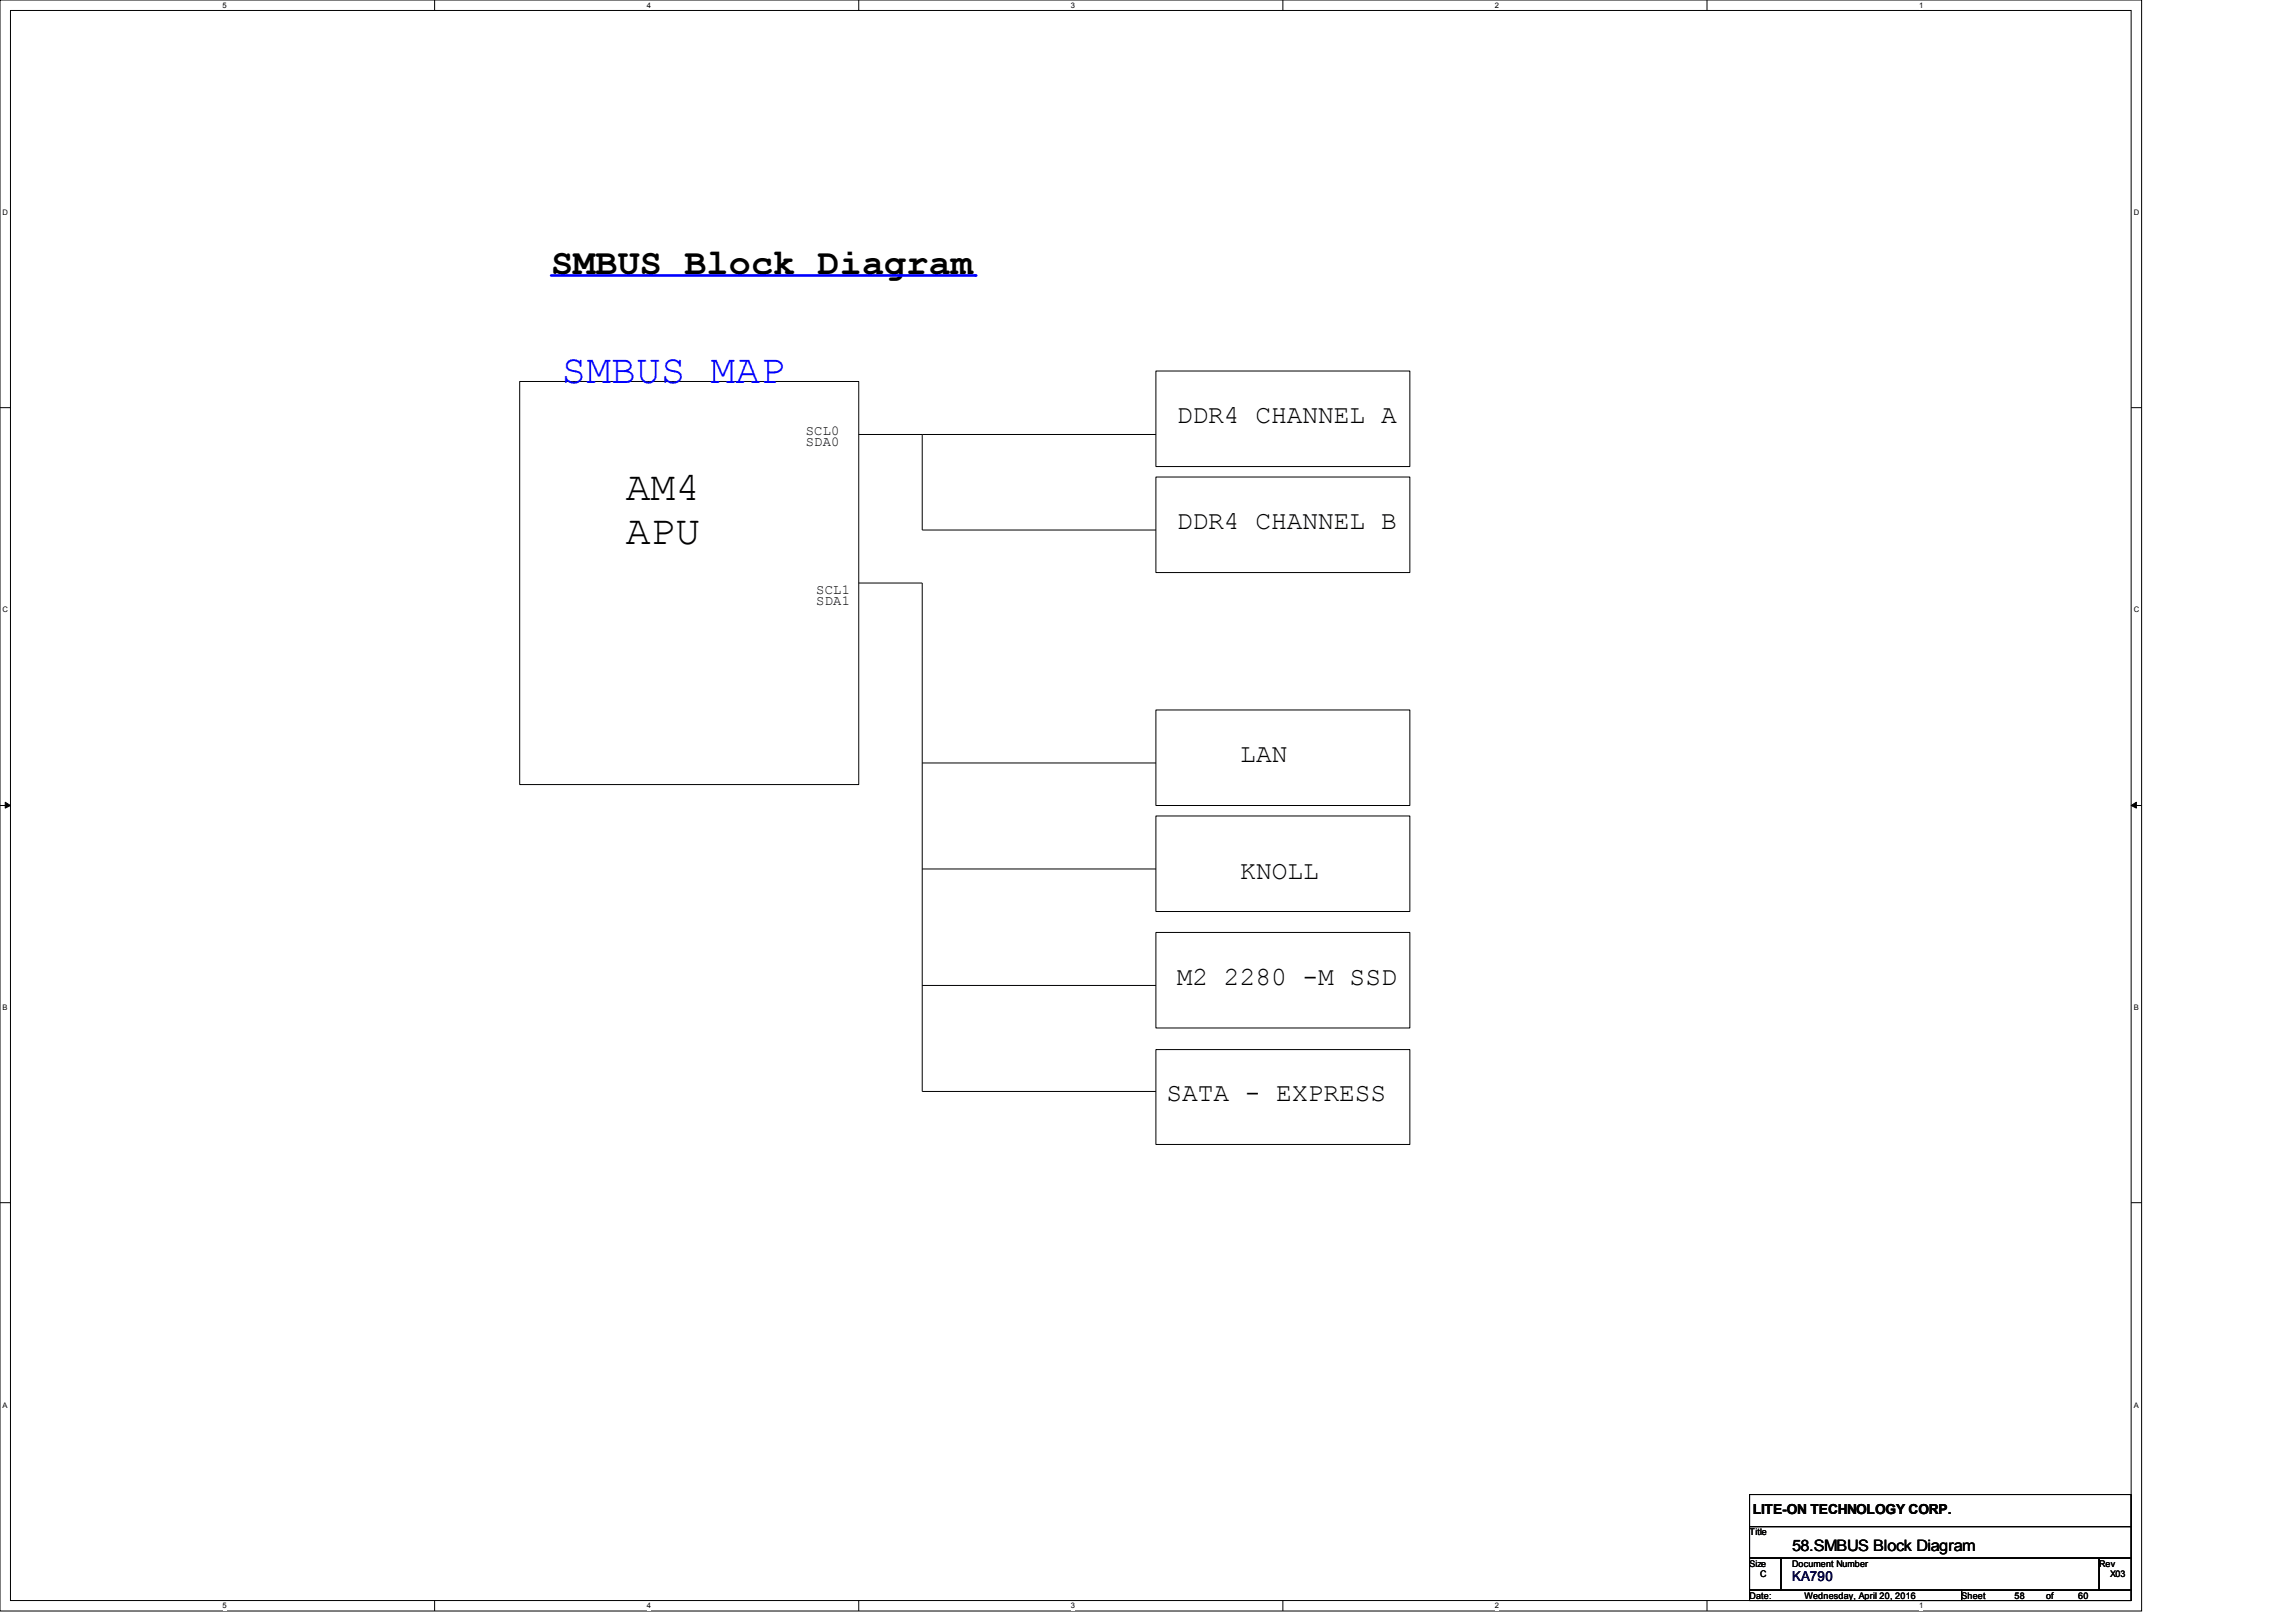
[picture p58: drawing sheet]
<svg xmlns="http://www.w3.org/2000/svg" width="297mm" height="210mm" viewBox="0 0 297 210" stroke-linecap="round" stroke-linejoin="round" font-family="sans-serif">
<defs><g id="words">
<text font-size="5.3" fill="#00f" x="72.6" y="49.5">SMBUS MAP</text>
<g font-size="5.3">
<text x="80.9" y="64.7">AM4</text>
<text x="80.9" y="70.4">APU</text>
</g>
<text font-size="4.7" x="71.3" y="35.4">SMBUS Block Diagram</text>
<g font-size="3.4">
<text x="152.2" y="54.7">DDR4 CHANNEL A</text>
<text x="152.2" y="68.4">DDR4 CHANNEL B</text>
<text x="160.4" y="98.6">LAN</text>
<text x="160.4" y="113.7">KNOLL</text>
<text x="152.2" y="127.4">M2 2280 -M SSD</text>
<text x="150.9" y="142.5">SATA - EXPRESS</text>
</g>
<text font-size="2" x="231.8" y="200.7">58.SMBUS Block Diagram</text>
<g font-size="1.8">
<text x="104.2" y="56.3">SCL0</text>
<text x="104.2" y="57.7">SDA0</text>
<text x="105.6" y="76.9">SCL1</text>
<text x="105.6" y="78.2">SDA1</text>
<text x="226.7" y="195.9">LITE-ON TECHNOLOGY CORP.</text>
</g>
<text font-size="1.8" fill="#000040" x="231.8" y="204.6">KA790</text>
<g font-size="1.2">
<text x="226.3" y="198.6">Title</text>
<text x="226.3" y="202.7">Size</text>
<text x="231.8" y="202.7">Document Number</text>
<text x="271.5" y="202.7">Rev</text>
<text x="226.3" y="206.8">Date:</text>
<text x="227.7" y="204">C</text>
<text x="233.4" y="206.8">Wednesday, April 20, 2016</text>
<text x="253.7" y="206.8">Sheet</text>
<text x="260.6" y="206.8">58</text>
<text x="264.7" y="206.8">of</text>
<text x="268.8" y="206.8">60</text>
<text x="273" y="204">X03</text>
</g>
<g font-size="1">
<text x="28.8" y="1">5</text>
<text x="83.7" y="1">4</text>
<text x="138.5" y="1">3</text>
<text x="193.4" y="1">2</text>
<text x="248.2" y="1">1</text>
<text x=".3" y="27.9">D</text>
<text x="276" y="27.9">D</text>
<text x=".3" y="79.2">C</text>
<text x="276" y="79.2">C</text>
<text x=".3" y="130.7">B</text>
<text x="276" y="130.7">B</text>
<text x=".3" y="182.1">A</text>
<text x="276" y="182.1">A</text>
<text x="28.8" y="208.1">5</text>
<text x="83.7" y="208.1">4</text>
<text x="138.5" y="208.1">3</text>
<text x="193.4" y="208.1">2</text>
<text x="248.2" y="208.1">1</text>
</g>
</g></defs>
<path d="M0 0h277v208.4h-277zM1.4 1.4h274.3v205.7h-274.3z" fill="none" stroke="#000" stroke-width=".13"/>
<g fill="#fff">
<path d="M28.8 .2h.5v1.1h-.5z" fill-rule="evenodd"/>
<path d="M28.8 207.3h.5v1.1h-.5z" fill-rule="evenodd"/>
</g>
<path d="M56.2 0v1.4M56.2 207.1v1.3" fill="none" stroke="#000" stroke-width=".13"/>
<g fill="#fff">
<path d="M83.7 .2h.5v1.1h-.5z" fill-rule="evenodd"/>
<path d="M83.7 207.3h.5v1.1h-.5z" fill-rule="evenodd"/>
</g>
<path d="M111.1 0v1.4M111.1 207.1v1.3" fill="none" stroke="#000" stroke-width=".13"/>
<g fill="#fff">
<path d="M138.5 .2h.5v1.1h-.5z" fill-rule="evenodd"/>
<path d="M138.5 207.3h.5v1.1h-.5z" fill-rule="evenodd"/>
</g>
<path d="M165.9 0v1.4M165.9 207.1v1.3" fill="none" stroke="#000" stroke-width=".13"/>
<g fill="#fff">
<path d="M193.4 .2h.5v1.1h-.5z" fill-rule="evenodd"/>
<path d="M193.4 207.3h.5v1.1h-.5z" fill-rule="evenodd"/>
</g>
<path d="M220.8 0v1.4M220.8 207.1v1.3" fill="none" stroke="#000" stroke-width=".13"/>
<g fill="#fff">
<path d="M248.2 .2h.6v1.1h-.6z" fill-rule="evenodd"/>
<path d="M248.2 207.3h.6v1.1h-.6z" fill-rule="evenodd"/>
<path d="M.3 27h.6v1.1h-.6z" fill-rule="evenodd"/>
<path d="M276 27h.6v1.1h-.6z" fill-rule="evenodd"/>
<path d="M.3 78.4h.6v1.1h-.6z" fill-rule="evenodd"/>
<path d="M276 78.4h.6v1.1h-.6z" fill-rule="evenodd"/>
</g>
<path d="M0 52.7h1.4M275.7 52.7h1.3" fill="none" stroke="#000" stroke-width=".13"/>
<g fill="#fff">
<path d="M.3 129.9h.6v1.1h-.6z" fill-rule="evenodd"/>
<path d="M276 129.9h.6v1.1h-.6z" fill-rule="evenodd"/>
</g>
<path d="M0 104.2h1.4M275.7 104.2h1.3" fill="none" stroke="#000" stroke-width=".13"/>
<path d="M.7 103.8l.7 .4-.7 .4zM275.7 104.2l.7-.4v.8z" fill="#000" stroke="#000" stroke-width=".13"/>
<g fill="#fff">
<path d="M.3 181.3h.6v1.1h-.6z" fill-rule="evenodd"/>
<path d="M276 181.3h.6v1.1h-.6z" fill-rule="evenodd"/>
</g>
<path d="M0 155.6h1.4M275.7 155.6h1.3M226.3 193.4h49.4v4.1h-49.4zM226.3 197.5h49.4v4.1h-49.4zM226.3 201.6h4.1v4.1h-4.1zM226.3 205.7h27.4v1.4h-27.4zM230.4 201.6h41.1v4.1h-41.1zM253.7 205.7h22v1.4h-22zM271.5 201.6h4.2v4.1h-4.2z" fill="none" stroke="#000" stroke-width=".13"/>
<path d="M71.3 35.6h54.9" fill="none" stroke="#00f" stroke-width=".34"/>
<circle cx="126.2" cy="35.6" r=".17" fill="#00f"/>
<g fill="none" stroke="#000" stroke-width=".13">
<path d="M67.2 49.4h43.9v52.1h-43.9zM111.1 56.2h8.2M119.3 56.2v12.4h30.2M119.3 56.2h30.2M149.5 48h32.9v12.4h-32.9zM111.1 75.4h8.2v37M149.5 61.7h32.9v12.4h-32.9zM119.3 98.7h30.2M149.5 91.9h32.9v12.3h-32.9zM119.3 112.4h30.2M119.3 112.4v28.8h30.2M149.5 105.6h32.9v12.3h-32.9z"/>
<path d="M119.3 127.5h30.2M149.5 120.6h32.9v12.4h-32.9zM149.5 135.8h32.9v12.3h-32.9z"/>
</g>
<use href="#words"/>
</svg>
